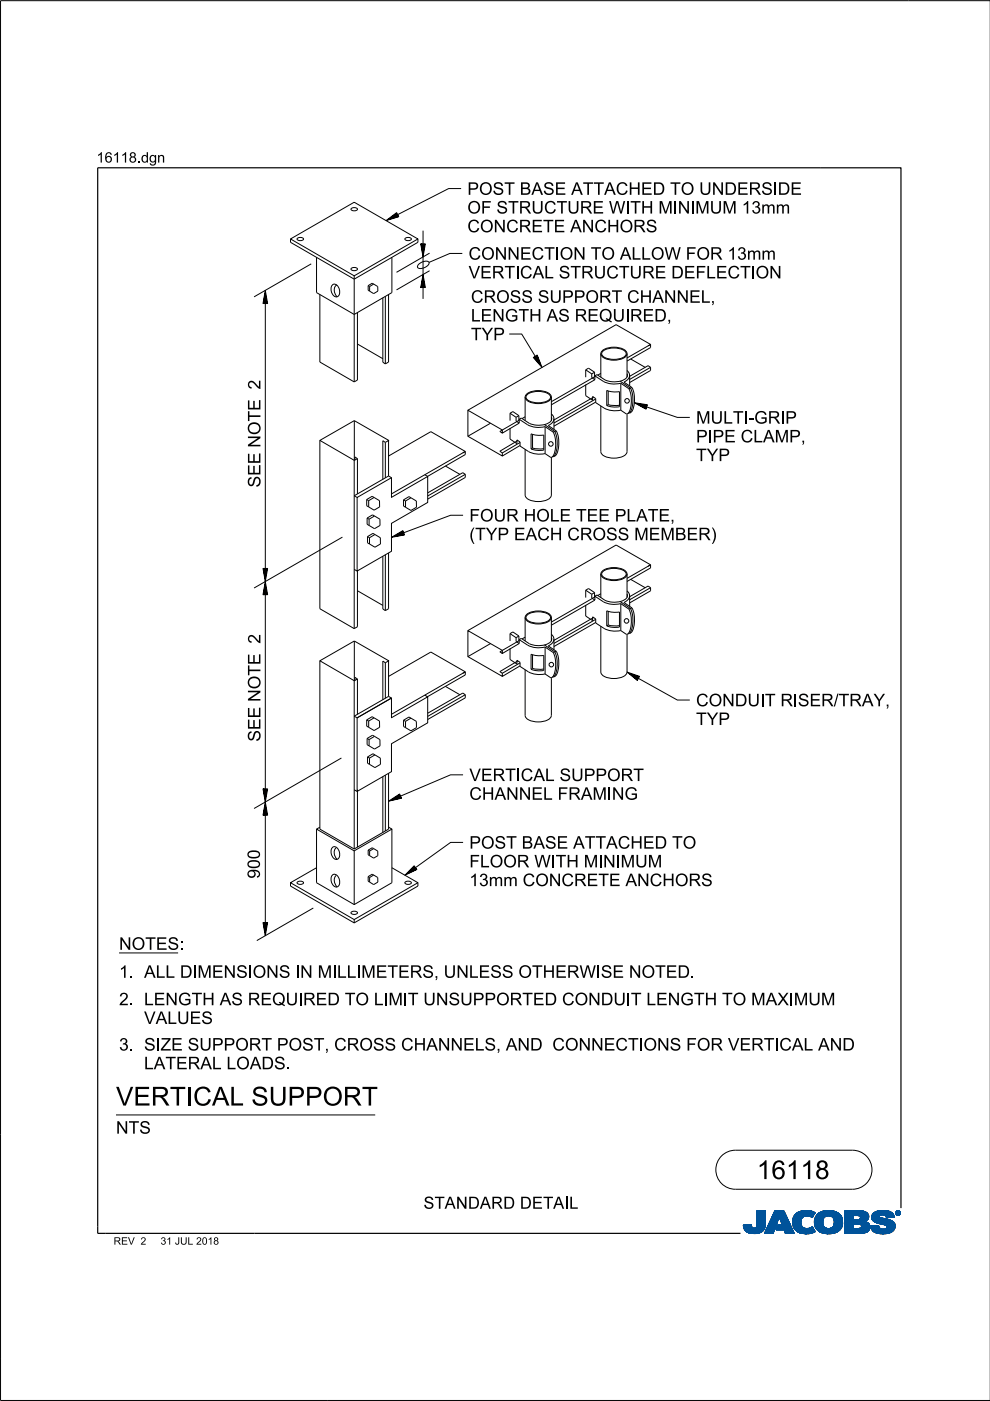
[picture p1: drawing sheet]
<svg xmlns="http://www.w3.org/2000/svg" width="210mm" height="297mm" viewBox="0 0 210 297" stroke-linecap="round" stroke-linejoin="round" font-family="sans-serif">
<defs><g id="words">
<g font-size="4">
<text x="24.6" y="234.4">VERTI</text>
<text x="40.9" y="234.4">CALSUPPORT</text>
<text x="160.5" y="250">16118</text>
</g>
<g font-size="2.6">
<text x="99.1" y="41.3">POST BASE ATTACH</text>
<text x="135.9" y="41.3">ED TO UN</text>
<text x="153.6" y="41.3">DERSI</text>
<text x="164.9" y="41.3">DE</text>
<text x="99.1" y="45.3">OF STRUCTURE W I</text>
<text x="133.6" y="45.3">TH</text>
<text x="139.6" y="45.3">M</text>
<text x="142.7" y="45.3">I</text>
<text x="146.4" y="45.3">I</text>
<text x="147.4" y="45.3">M</text>
<text x="150.5" y="45.3">UM</text>
<text x="157.3" y="45.3">13mm</text>
<text x="99.1" y="49.2">CON</text>
<text x="107.3" y="49.2">CRETE AN</text>
<text x="126" y="49.2">CH</text>
<text x="131.4" y="49.2">ORS</text>
<text x="99.3" y="59">VERTI</text>
<text x="99.3" y="55.1">CON</text>
<text x="107.6" y="55.1">N</text>
<text x="110.2" y="55.1">ECTI</text>
<text x="110.2" y="59">CALSTRUCTURE DEFLECTI</text>
<text x="118.7" y="55.1">ON</text>
<text x="125.3" y="55.1">TO ALLOW</text>
<text x="145.4" y="55.1">FOR 13mm</text>
<text x="160.2" y="59">ON</text>
<text x="99.8" y="64.2">CROSS SUPPORT CH</text>
<text x="138.3" y="64.2">AN</text>
<text x="143.4" y="64.2">N</text>
<text x="146.1" y="64.2">EL,</text>
<text x="99.8" y="68.2">LEN</text>
<text x="107" y="68.2">GTH</text>
<text x="115.9" y="68.2">AS REQUI</text>
<text x="133.6" y="68.2">RED,</text>
<text x="99.8" y="72.1">TYP</text>
<text x="55.2" y="82" transform="rotate(-90 55.2 82)">2</text>
<text x="147.6" y="89.8">M</text>
<text x="150.7" y="89.8">ULTIGRI</text>
<text x="158.7" y="89.8">-</text>
<text x="166.5" y="89.8">P</text>
<text x="147.6" y="93.8">PI</text>
<text x="151.1" y="93.8">PE CLAM</text>
<text x="167.3" y="93.8">P,</text>
<text x="147.6" y="97.8">TYP</text>
<text x="55.2" y="103.3" transform="rotate(-90 55.2 103.3)">SEE NOTE</text>
<text x="99.5" y="110.6">FOUR H</text>
<text x="113.7" y="110.6">OLE TEE PLATE,</text>
<text x="99.5" y="114.5">(</text>
<text x="100.7" y="114.5">TYP EACH</text>
<text x="120.3" y="114.5">CROSS M</text>
<text x="137.5" y="114.5">EM</text>
<text x="143.1" y="114.5">BER)</text>
<text x="55.2" y="135.9" transform="rotate(-90 55.2 135.9)">2</text>
<text x="147.6" y="149.7">CON</text>
<text x="155.8" y="149.7">DUI</text>
<text x="162.2" y="149.7">T RI</text>
<text x="169.2" y="149.7">SER/</text>
<text x="177.8" y="149.7">TRAY,</text>
<text x="147.6" y="153.7">TYP</text>
<text x="55.2" y="157.2" transform="rotate(-90 55.2 157.2)">SEE NOTE</text>
<text x="99.5" y="165.6">VERTI</text>
<text x="110.4" y="165.6">CALSUPPORT</text>
<text x="99.5" y="169.6">CH</text>
<text x="104.9" y="169.6">AN</text>
<text x="110" y="169.6">N</text>
<text x="112.7" y="169.6">ELFRAM</text>
<text x="128.7" y="169.6">I</text>
<text x="132.4" y="169.6">G</text>
<text x="99.5" y="179.9">POST BASE ATTACH</text>
<text x="136.3" y="179.9">ED TO</text>
<text x="99.5" y="183.9">FLOOR W I</text>
<text x="117.8" y="183.9">TH</text>
<text x="123.8" y="183.9">M</text>
<text x="126.8" y="183.9">I</text>
<text x="130.5" y="183.9">I</text>
<text x="131.6" y="183.9">M</text>
<text x="134.7" y="183.9">UM</text>
<text x="55.1" y="186.3" transform="rotate(-90 55.1 186.3)">900</text>
<text x="99.5" y="187.9">13mm CON</text>
<text x="119" y="187.9">CRETE AN</text>
<text x="137.8" y="187.9">CH</text>
<text x="143.1" y="187.9">ORS</text>
<text x="25.2" y="201.4">N</text>
<text x="27.9" y="201.4">OTES:</text>
<text x="25.2" y="207.3">1. ALLDI</text>
<text x="41.9" y="207.3">M</text>
<text x="44.9" y="207.3">EN</text>
<text x="50.1" y="207.3">SI</text>
<text x="53.6" y="207.3">ON</text>
<text x="63.6" y="207.3">N</text>
<text x="67.3" y="207.3">M</text>
<text x="71.5" y="207.3">L</text>
<text x="76.6" y="207.3">M</text>
<text x="79.7" y="207.3">ETERS,UN</text>
<text x="99.4" y="207.3">LESS OTH</text>
<text x="117.7" y="207.3">ERW I</text>
<text x="127.4" y="207.3">SE N</text>
<text x="136" y="207.3">OTED.</text>
<text x="25.2" y="213.1">2. LEN</text>
<text x="37.7" y="213.1">GTH</text>
<text x="46.6" y="213.1">AS REQUI</text>
<text x="64.3" y="213.1">RED TO LI</text>
<text x="82.4" y="213.1">M</text>
<text x="85.4" y="213.1">I</text>
<text x="86.5" y="213.1">T UN</text>
<text x="95.1" y="213.1">SUPPORTED CON</text>
<text x="127.4" y="213.1">DUI</text>
<text x="133.8" y="213.1">T LEN</text>
<text x="144.2" y="213.1">GTH</text>
<text x="153.1" y="213.1">TO M</text>
<text x="162.3" y="213.1">AXI</text>
<text x="168.3" y="213.1">M</text>
<text x="171.4" y="213.1">UM</text>
<text x="30.5" y="217.1">VALUES</text>
<text x="25.2" y="222.7">3. SI</text>
<text x="30.5" y="226.7">LATERALLOADS.</text>
<text x="34" y="222.7">ZE SUPPORT POST,CROSS CH</text>
<text x="90.4" y="222.7">AN</text>
<text x="95.5" y="222.7">N</text>
<text x="98.2" y="222.7">ELS,AN</text>
<text x="112.4" y="222.7">D</text>
<text x="117.1" y="222.7">CON</text>
<text x="125.3" y="222.7">N</text>
<text x="128" y="222.7">ECTI</text>
<text x="136.4" y="222.7">ON</text>
<text x="142" y="222.7">S FOR VERTI</text>
<text x="165.2" y="222.7">CALAN</text>
<text x="178.6" y="222.7">D</text>
<text x="24.6" y="240.4">N</text>
<text x="27.3" y="240.4">TS</text>
<text x="89.8" y="256.3">STAN</text>
<text x="99.2" y="256.3">DARD DETAI</text>
<text x="120.6" y="256.3">L</text>
</g>
<g font-size="2.2">
<text x="20.5" y="34.5">16118.</text>
<text x="29.9" y="34.5">dgn</text>
</g>
<g font-size="1.6">
<text x="24.1" y="263.9">REV</text>
<text x="29.8" y="263.9">2</text>
<text x="34" y="263.9">31JUL2018</text>
</g>
</g></defs>
<g fill="none" stroke="#00539a" stroke-width=".21">
<path d="M157.6 259.8h1.7M157.6 259.9h1.7M157.6 259.9l1.7 .1M157.6 260h1.8M158.1 259.7h1.2M159.3 259.7h-1.7l.1 .7M159.3 259.7h-.9M159.3 259.7l.1 .3M159.4 260l.1 .3M160.4 260l-.2 .3h2M160.5 259.6h1.8M160.5 259.6l-.1 .4"/>
<path d="M160.5 259.7h1.8M160.5 256.7v2.9M160.5 256.9h1.8M160.5 257.5h1.8M160.5 256.7h1.8v2.7M160.5 256.8h1.8M160.5 256.8l1.8 .1M160.5 256.9l1.8 .1M160.5 257h1.8M160.5 257.1h1.8M160.5 257.2h1.8M160.5 257.2l1.8 .1"/>
<path d="M160.5 257.3h1.8M160.5 257.4h1.8M160.5 257.4l1.8 .1M160.5 257.6h1.8M160.5 257.6l1.8 .1M160.5 257.7h1.8M160.5 257.8h1.8M160.5 257.9h1.8M160.5 258h1.8M160.5 258.1h1.8M160.5 258.1l1.8 .1M160.5 258.2h1.8"/>
<path d="M160.5 258.3h1.8M160.5 258.3l1.8 .1M160.5 258.4h1.8M160.5 258.5h1.8M160.5 258.5l1.8 .1M160.5 258.6h1.8M160.5 258.6l1.8 .1M160.5 258.7h1.8M160.5 258.8h1.8M160.5 258.9h1.8M160.5 259h1.8M160.5 259.1h1.8"/>
<path d="M160.5 259.2h1.8M160.5 259.3h1.8M160.5 259.8h1.8M162.2 260h-1.8M162.2 259.9v.3M162.2 259.9h-1.8M162.2 259.8h-1.7M162.3 259.4l-.1 .5M162.3 259.4v-2.7h-1.8v2.9M162.3 259.5h-1.8M162.3 259.6h-1.8M162.3 256.7l-1.8 .1"/>
<path d="M162.3 259.4h-1.8M163.7 258.1h3.1M163.7 258h3.1M163.7 257.9h3M163.8 257.8h2.9M163.8 257.7h2.9M163.8 257.7h2.8M163.9 257.6h2.7M163.9 257.5h2.7M164 257.4h2.5M164 257.3h2.5M164.1 257.2h2.3"/>
<path d="M164.1 257.1h2.3M164.1 257h2.3M164.2 257h2.1M164.2 256.9h2.1M164.2 256.8h2.1M164.3 256.7h1.9l2.2 4.8h-1.9l-.3-.8h-1.7l.4-1h1l-.7-1.7-1.3 3.5h-1.8zM164.5 260h-1.7M164.5 259.9l-1.7 .1M164.5 259.9h-1.7M164.5 259.8l-1.7 .1M164.6 259.8h-1.7M164.6 259.7l-1.7 .1"/>
<path d="M164.6 259.7h-1.7M164.6 259.6h-1.7M164.6 259.5l-1.6 .1M164.7 259.5h-1.7M164.7 259.4l-1.7 .1M164.7 259.4h-1.7M164.7 259.3l-1.6 .1M164.7 259.3h-1.6M164.8 259.2l-1.7 .1M164.8 259.2h-1.7M164.8 259.1l-1.6 .1M164.8 260h2.9"/>
<path d="M164.8 259.1h-1.6M164.8 259.9h2.9M164.8 259l-1.6 .1M164.9 259.9h2.7M164.9 259h-1.7M164.9 259.8h2.7M164.9 258.9h-1.6M164.9 258.8h-1.6M164.9 259.7h2.7M164.9 259.7l-.4 1 3.6 .1M165 258.7h-1.6M165 258.6l-1.6 .1"/>
<path d="M165 258.6h-1.6M165 258.5l-1.6 .1M165 258.5h-1.6M165.1 258.4l-1.6 .1M165.1 258.4h-1.6M165.1 258.3l-1.6 .1M165.1 258.3h-1.6M165.1 258.2l-1.5 .1M165.1 258.2h-1.5M165.2 258.1l-1.6 .1M165.2 258.1h-1.6M165.2 258l.7 1.7h-1"/>
<path d="M165.2 258l.7 1.7M165.3 258.1h1.5M165.3 258.1l1.6 .1M165.3 258.2h1.6M165.3 258.2l1.6 .1M165.3 258.3h1.6M165.4 258.3l1.6 .1M165.4 258.4h1.6M165.4 258.4l1.6 .1M165.4 258.5h1.6M165.4 258.5l1.7 .1M165.4 258.6h1.7"/>
<path d="M165.5 258.6l1.6 .1M165.5 258.7h1.6M165.5 258.8h1.7M165.5 258.9h1.7M165.6 258.9h1.6M165.6 259h1.7M165.6 259l1.7 .1M165.6 259.1h1.7M165.6 259.1l1.7 .1M165.7 259.2h1.7M165.7 259.2l1.7 .1M165.7 259.3h1.7"/>
<path d="M165.7 259.3l1.7 .1M165.7 259.4h1.7M165.8 259.4l1.7 .1M165.8 259.5h1.7M165.8 259.5l1.7 .1M165.8 259.6h1.7M166.2 256.7l2.2 4.8M166.2 256.8l-1.9-.1-2.2 4.8h1.8l1.3-3.5M168 258.9l.4 1.5M168 258.9h1.8M168 259h1.8M168 259.1h1.8"/>
<path d="M168 259.2h1.8M168 259.2l1.8 .1M168 259.3h1.8M168 259.3l1.8 .1M168.1 259.4h1.8M168.1 259.5h1.7M168.1 259.4l1.7 .1M168.1 259.5l1.8 .1M168.1 259.6h1.8M168.1 259.7h1.8M168.1 259.7l1.8 .1M168.1 259.8h1.8"/>
<path d="M168.1 259.8l1.8 .1M168.2 260h1.8M168.2 259.9h1.8M168.3 258l-.3 .9M168.9 257.3l-.6 .7M169.1 257.1h3.6M169.2 257h3.4M169.4 256.9h3.1M169.5 256.9h2.9M169.8 256.8h2.4M169.8 259.1a1.33 1.33 0 0 0 .8 1.4 1.33 1.33 0 0 0 1.5-.3l.2-.1M169.8 259.1h-1.8"/>
<path d="M169.8 259l-1.8 .1M169.9 258.8l-1.9 .1M169.9 258.8h-1.9M169.9 258.7h-1.9M169.9 258.6h-1.8M169.9 258.6l-1.9 .1M169.9 258.5l-1.8 .1M169.9 258.5h-1.8M169.9 258.4l-1.8 .1M170 258.4h-1.9M170 258.4l-.2 .7M170 258.3l-1.8 .1"/>
<path d="M170 258.3h-1.8M170 258.2l-1.8 .1M170.1 258.2h-1.9M170.1 258.1l-.1 .3M170.1 258.1l-1.9 .1M170.2 258.1h-2M170.3 258h-2.1M170.3 256.7l-1.4 .5M170.3 256.7h1.5M170.3 256.7a4 4 0 0 1 2.5 .4M170.4 258h-2.1M170.4 257.9h-2.1"/>
<path d="M170.6 257.8l-2.3 .1M170.6 257.9l-.5 .2M170.8 257.8h-2.5M171.4 257.8h1M171.5 256.7l-1.7 .1M171.5 256.7l.6 .1M171.7 257.8h.7M171.8 257.9h.6M171.9 258h.4M172.1 258.1h.2M172.2 258.1h.1M172.3 258h-.3"/>
<path d="M172.4 257.7l-4 .1M172.5 257.7h-4.1M172.5 257.6l-4 .1M172.5 257.6h-4M172.6 257h-3.3M172.6 257.5l-4.1 .1M172.6 257.5h-4M172.6 257.4l-4 .1M172.7 257.4h-4M172.7 259h1.8M172.7 259.2h1.8M172.7 259.3h1.8"/>
<path d="M172.7 259.3l1.8 .1M172.7 259.4h1.8M172.7 257.3l-3.9 .1M172.7 259.5h1.8M172.7 259.5l1.8 .1M172.7 259.6h1.8M172.7 259.7h1.8M172.7 258.6h1.8M172.7 257.3h-3.9M172.8 259.8h1.8M172.8 257.2l-3.9 .1M172.8 259.9h1.8"/>
<path d="M172.8 259.9l.3 .6M172.8 259.8l1.8 .1M172.8 259.9l1.8 .1M172.8 257.2h-3.9M172.8 260h1.8M172.8 257.1l-.6 1.1a1.75 1.75 0 0 0-1.6-.3M172.9 257.1l-3.9 .1M173 257.8h2.3M173 257.8l-.3 1.3h1.8M173 257.8h5.3M173.1 257.7h5.2M173.1 257.7h5.1"/>
<path d="M173.1 257.6h5.1M173.2 257.6h4.9M173.2 257.5h4.8M173.4 257.4h4.6M173.4 257.4h4.5M173.5 257.3h4.4M173.6 257.2l4.2 .1M173.6 257.2h4.1M173.7 257.1l4 .1M173.8 257.1h3.8M173.9 257h3.5M174 257h3.3"/>
<path d="M174.1 256.9h3.2M174.2 256.9h2.8M174.4 256.8h2.6M174.5 259h-1.8M174.5 259.2a1.15 1.15 0 0 0 1.3 1.3M174.5 259.2l-1.8-.1 .1 .8M174.5 258.9l-1.8 .1M174.5 258.9h-1.8M174.5 258.8l-1.8 .1M174.5 258.7l-1.8 .1M174.5 258.7h-1.8M174.5 258.6l-1.8 .1"/>
<path d="M174.5 258.5l-1.8 .1M174.6 258.5h-1.9M174.6 256.8h1.9M174.6 258.4l-.1 .8M174.6 258.4h-1.8M174.6 258.4l-1.9 .1M174.6 258.3l-1.8 .1M174.6 258.3h-1.8M174.7 258.2h-1.9M174.7 258.1l-.1 .3M174.8 258.1l-2 .1M174.8 258.1h-1.9"/>
<path d="M174.9 256.7a3.2 3.2 0 0 1 3.6 1.4l.1 .8-.1 1.1M174.9 258l-1.9 .1M175 258h-2M175.1 257.9l-.4 .2M175.1 257.9h-2.1M175.2 257.9h-2.2M175.3 257.8l-.2 .1M175.5 256.7h.7M175.7 257.8h-.4M175.7 257.8l.6 .1M176 257.8h2.4M176.2 257.9h2.2"/>
<path d="M176.3 257.9l.5 .5M176.4 258h2M176.4 256.7h-1.5a2.68 2.68 0 0 0-1.9 1.1M176.5 258l2 .1M176.5 258.1h2M176.6 258.1h1.9M176.6 258.2h1.9M176.7 258.2l1.8 .1M176.7 258.3h1.8M176.7 258.3l1.9 .1M176.7 259.9h1.8M176.7 258.4h1.9"/>
<path d="M176.8 258.4l.1 .5M176.8 258.4l1.8 .1M176.8 258.5h1.8M176.8 258.6h1.8M176.9 259.4h1.8M176.9 259.2l1.8 .1M176.9 259.1h1.8M176.9 259.2h1.8M176.9 258.9v.3M176.9 259.2a1.11 1.11 0 0 1-1.1 1.3M176.9 259h1.8M176.9 258.9h1.8"/>
<path d="M176.9 258.8h1.7M176.9 258.8l1.8 .1M176.9 258.7h1.7M176.9 259.3h1.8M176.9 259.3l1.8 .1M178 257.4l-4.7 .1M178.4 257.9h-2.1l.5 .5M178.5 259.7l-1.7 .1M178.5 259.8l-1.8 .1M178.5 259.8h-1.7M178.5 260l-.2 .5M178.5 259.9l-1.8 .1"/>
<path d="M178.5 260h-1.8M178.6 259.7h-1.8M178.6 258.5l-1.8 .1M178.6 259.6h-1.8M178.6 259.5l-1.8 .1M178.6 259.5h-1.8M178.7 259.4h-1.8M179.1 259.7h1.8M179.1 259.5h5.2M179.1 256.9h4.4M179.1 257.5h5M179.1 256.8h4"/>
<path d="M179.1 256.8h3.4M179.1 257h4.5M179.1 257.1h4.7M179.1 257.1l4.7 .1M179.1 257.2h4.8M179.1 257.2l4.8 .1M179.1 257.3h4.8M179.1 257.3l4.9 .1M179.1 257.4h4.9M179.1 257.4l5 .1M179.1 257.6h5M179.1 257.6l5 .1"/>
<path d="M179.1 257.7h5M179.1 257.7l1.8 .1M179.1 257.8h1.8M179.1 257.9h1.8M179.1 258h1.8M179.1 258.1h1.8M179.1 258.2h1.8M179.1 258.3h1.8M179.1 258.4h1.8M179.1 258.5h1.8M179.1 258.5l1.8 .1M179.1 258.6h4.8"/>
<path d="M179.1 258.7h4.7M179.1 258.7h4.6M179.1 258.8h4.5M179.1 258.9h4.5M179.1 258.9h4.3M179.1 259h4.4M179.1 259l4.5 .1M179.1 259.1h4.6M179.1 259.1l4.7 .1M179.1 259.2h4.8M179.1 259.2l4.9 .1M179.1 259.3h5"/>
<path d="M179.1 259.3l5.1 .1M179.1 259.4h5.1M179.1 259.4l5.1 .1M179.1 259.5l1.8 .1M179.1 259.6h1.8M179.1 259.8h1.8M179.1 259.9h1.8M179.1 260h1.8M180.9 257.7v.9M181.8 259.5h-.9v1v-1M181.8 259.5h.2M181.8 259.5l.8 .3"/>
<path d="M182.1 257.7l2.1 .1M182.2 257.8h2M182.2 259.5l2.1 .1M182.3 258.5h1.7M182.3 258.5l-1.4 .1M182.3 257.9h1.9M182.4 257.9h1.8M182.4 257.9v.1M182.4 257.9l-.4-.2h-1.1v.9M182.4 258h1.8M182.4 258v.3M182.4 258.3l-.1 .2"/>
<path d="M182.4 259.6h1.9M182.4 258.1h1.8M182.4 258.1l1.8 .1M182.4 258.2h1.8M182.5 259.7h1.9M182.5 256.9l1.1 .1M182.5 259.7l1.9 .1M182.6 259.8h1.8M182.6 259.8v.4l-.2 .2M182.7 259.9h1.7M182.9 256.8h-3.8v4.7M183.3 256.9l-4.2-.1v4.7"/>
<path d="M183.6 257l.4 .4M183.9 259.2l.2 .2M184 258.5l-2.1 .1M184 258.5h-1.8M184 257.4l.1 .2M184.1 258.4l-.8 .6 .6 .2M184.1 258.4h-1.8M184.1 258.3l-1.7 .1M184.1 258.3h-1.7M184.1 257.6l.1 .6M184.1 258.2l-1.7 .1M184.1 259.4l.3 .5v.6"/>
<path d="M184.2 258.2l-.1 .2M184.2 258h-1.8M184.4 259.9h-1.7M184.5 260h-1.8M184.6 259.9v.2M184.6 259.9h1.7M184.6 260h1.7M184.8 258.1h1.7M184.8 258l.2 .7M184.8 258h1.7M184.8 258.3h2.5M184.8 258.3l2.8 .1"/>
<path d="M184.8 258.1l1.8 .1M184.8 258.2h2M184.8 258.4h3M184.8 258.4l3.2 .1M184.9 258.2l2.1 .1M184.9 257.6h4.6M184.9 258.5h3.4M184.9 258.5l3.6 .1M184.9 258.6h3.7M184.9 257.5h4.5M185 257.5h4.4M185 258.6l3.7 .1"/>
<path d="M185 258.7h3.9M185 258.7l.6 .4M185 257.4h4.3M185 257.4h4.4M185.1 258.7l3.9 .1M185.1 258.8h.7M185.1 257.3h4.1M185.2 258.9h.6M185.2 258.9l4.1 .1M185.3 257.2h3.9M185.3 259h4M185.3 257.1l3.8 .1"/>
<path d="M185.4 257.1h3.7M185.4 259l4 .1M185.5 257h3.5M185.5 259.1h4M185.6 259.1l3.9 .1M185.6 259.1l.5 .2M185.7 259.2h3.9M185.7 256.9h3M185.8 259.2l3.8 .1M185.8 258.9h3.4M185.9 258.8h3.2M185.9 256.8h2.7"/>
<path d="M185.9 256.8l-.8 .5-.3 .7M185.9 256.8l.7-.1a3.3 3.3 0 0 1 2.7 .6h-4.2M186 259.3h3.6M186.1 256.8h2.3M186.1 259.4h3.6M186.1 259.3l1.5 .4 .4 .2M186.3 259.8l-.5 .1M186.3 259.8l-1.7 .1M186.3 259.8v.3M186.3 259.4h3.4M186.4 257.9h-1.6M186.4 257.9l.1 .1"/>
<path d="M186.5 257.9h-1.7M186.5 257.8h-1.7M186.5 258v.1M186.5 257.8l-.1 .1M186.5 257.7h-1.6M186.5 259.4l3.2 .1M186.5 258.1l.1 .1M186.6 257.6l-1.7 .1M186.6 258.2l.4 .1M186.7 256.7h.8M186.7 259.5h3M186.9 257.6h-2"/>
<path d="M186.9 259.5l2.9 .1M187 258.3l1.7 .4 .9 .6M187.2 259.6h2.6M187.3 257.6h2.2M187.4 259.7h2.4M187.6 257.6l1.9 .1M187.6 259.7h2.2M187.6 257.7h2M187.7 257.7a1.07 1.07 0 0 0-1.2 .1M187.7 257.7l.1 .1M187.7 257.8h1.9M187.8 257.8h1.7"/>
<path d="M187.8 256.7h-1.3M187.8 257.8l.1 .4M187.8 257.9h1.7M187.8 257.9h1.8M187.9 258h1.7M187.9 258l1.7 .1M187.9 258.1h1.1M187.9 258.1h1.7M187.9 259.9h1.9M188 259.9l.1 .2M188 260h1.8M188.1 257h-2.6"/>
<path d="M188.2 257h.6M188.7 256.9h-2.9M189.3 257.3l.3 .8-1.7 .1M189.6 259.3l.2 .4v.6M189.8 259.9l-1.8 .1M189.8 259.8h-2.1M189.8 259.8h-1.9M189.9 257.2v.1M189.9 257.1h.1M189.9 257.2h.1M189.9 257.3h.1M189.9 257.3l.2 .3"/>
<path d="M190 257.4h.1M190 257.4l.1 .1M190 257.5h.2M190 257.2v.1M190 257.2l.2 .3M190 257.3l.2 .2M190 257.1h-.1M190 257h-.1M190.1 257h-.2M190.1 257.5l.2 .1M190.1 256.9h-.1M190.1 257.6h.6"/>
<path d="M190.2 256.8l-.1 .1M190.2 257.5l.2 .1M190.2 257.5l-.1 .1M190.2 257.6h.4M190.2 256.9h.4M190.2 256.9h.4l-.1 .3 .2 .3-.3-.3-.2 .3zM190.2 256.9v.6l.1-.3 .3 .3M190.2 257h.4M190.2 257.1h.1M190.2 257.1h.5M190.2 257.2h.5M190.2 257.2l.3 .1"/>
<path d="M190.2 257.3h.1M190.2 257.4h.1M190.2 257.4l.1 .1M190.2 256.8h-.1M190.3 257h.2v.1l-.2 .1zM190.3 257v.2M190.3 257h-.1M190.4 257.2l.2 .3M190.4 257.6h.1M190.4 256.8h-.2l-.2 .4M190.4 256.7a.5 .5 0 0 1 .5 .5 .5 .5 0 0 1-.5 .5M190.4 256.8l.4 .2v.2"/>
<path d="M190.4 256.7a.5 .5 0 0 0-.5 .5 .5 .5 0 0 0 .5 .5l-.3-.1M190.4 256.8l.3 .1 .1 .3M190.4 256.7l-.4 .2-.1 .3M190.4 256.7v.1M190.4 257.6v.1M190.4 256.7l.3 .1 .2 .4M190.4 257h-.1l.1 .2M190.4 257l.2 .1-.2 .1M190.4 257h.1M190.5 257.3h.1M190.5 257.3l.1 .1M190.5 257.2l.2 .3"/>
<path d="M190.5 257.4h.1M190.5 257.1h.2M190.5 257.4l.2 .1M190.5 257l-.1 .2M190.5 256.7h-.3M190.6 257.5h.2M190.6 256.8h.1M190.6 257.1l-.1 .1M190.7 257.1h-.1M190.7 257.1l-.2 .1M190.7 257.1l-.5-.2v.6l.1-.3M190.7 257h-.1"/>
<path d="M190.7 256.8l.1 .1M190.7 256.8h-.6M190.7 256.9h.2M190.8 257h.1M190.8 257.6h-.2M190.8 257.2v.2l-.4 .2M190.8 257.2l-.1 .3-.3 .1M190.8 257.1h.1M190.8 257.2h.1M190.9 257.4l-.2 .1M190.9 257.4h-.1M190.9 257.3l-.1 .1"/>
<path d="M190.9 257.3h-.1M190.9 257.2h.1M190.9 257.2l-.1 .3-.4 .2M190.9 257.1h-.1M157.7 260.1h1.7M157.7 260l1.7 .1M157.7 260.2h1.8M157.7 260.2l1.8 .1M157.7 260.3h1.8M157.7 260.3l1.9 .1M157.7 260.4h4.4M157.7 260.4l.4 .5"/>
<path d="M157.7 260.4l4.4 .1M157.8 260.5h4.3M157.8 260.6h4.3M157.8 260.7h4.2M157.9 260.7h4.1M157.9 260.8h4M158 260.8h3.9M158 260.9h3.9M158.1 260.9h3.3M158.1 261h3.6M158.2 261h3.5M158.3 261.1h3.2"/>
<path d="M158.4 261.2h3.1M158.5 261.2h2.9M158.6 261.3h2.7M158.7 261.4h2.4M158.8 261.4h2.1M159.1 261.5h1.6M159.5 260.3l.3 .1 .4-.1M159.7 261.5h.7M160.9 261.4h.1M161.5 260.9h.2M161.6 261.1h-3.3M162.1 260.3l-2 .1"/>
<path d="M162.2 260.2l-1.9 .1M162.2 260.2a2.25 2.25 0 0 1-2.8 1.3l-.9-.2-.4-.4M162.2 260.2h-1.9M162.2 260.1l-1.8 .1M162.2 260.1h-1.8M162.2 260l-1.8 .1M164 261.4h-1.9M164 261.3l-1.9 .1M164 261.3h-1.8M164 261.2l-1.8 .1M164 261.2h-1.8M164.1 261.1l-1.9 .1"/>
<path d="M164.1 261.1h-1.8M164.1 261l-1.8 .1M164.1 261h-1.8M164.1 260.9l-1.8 .1M164.2 260.9h-1.8M164.2 260.8l-1.8 .1M164.2 260.8h-1.8M164.2 260.7l-1.8 .1M164.2 260.7h-1.7M164.2 260.6l-1.7 .1M164.3 260.6h-1.8M164.3 260.5h-1.8"/>
<path d="M164.3 260.4l-1.7 .1M164.3 260.4h-1.7M164.3 260.3l-1.7 .1M164.4 260.3h-1.8M164.4 260.2l-1.7 .1M164.4 260.2h-1.7M164.4 260.1l-1.7 .1M164.4 260.1h-1.7M164.5 260l-1.8 .1M164.5 260.7h3.5M164.6 260.7h3.4M164.6 260.6h3.4"/>
<path d="M164.6 260.5h3.4M164.6 260.5h3.3M164.6 260.4h3.3M164.7 260.4h3.2M164.7 260.3h3.2M164.7 260.3h3.1M164.7 260.2h3.1M164.8 260.1h3M164.8 260.1h2.9M166.3 260.8h1.8M166.3 260.8l1.8 .1M166.3 260.9h1.8"/>
<path d="M166.3 260.9l1.8 .1M166.3 261h1.9M166.3 261l1.9 .1M166.4 261.1h1.8M166.4 261.1l1.8 .1M166.4 261.2h1.9M166.4 261.2l1.9 .1M166.4 261.3h1.9M166.5 261.3l1.8 .1M166.5 261.4h1.9M166.5 261.5h1.9M166.5 261.5l-.3-.8 .3 .8h1.9"/>
<path d="M168.2 260l1.9 .1M168.2 260.1h1.9M168.2 260.1l1.9 .1M168.2 260.2h2M168.3 260.2l2 .1M168.3 260.3h2.1M168.3 260.3l2.2 .1M168.3 260.4h2.5M168.4 260.4l.6 .7M168.4 260.4l4.1 .1M168.5 260.5h4M168.5 260.6h4"/>
<path d="M168.6 260.7h4M168.6 260.7l4 .1M168.7 260.8h3.9M168.7 260.8l4 .1M168.8 260.9h3.9M168.9 260.9l3.8 .1M168.9 261h3.9M169 261l3.8 .1M169 261.1h3.9M169 261.1a4.2 4.2 0 0 0 3.8 0M169.1 261.1h3.8M169.2 261.2h3.5"/>
<path d="M169.3 261.3h3.2M169.5 261.4h2.8M169.6 261.4h2.6M170 261.5h2M170.6 261.6h.4M171.5 260.4h.9M171.6 260.4h.8M171.8 261.5h-1.5M171.8 260.3h.6M172 260.3h.3M172 260.2h.3M172.1 260.2h.2"/>
<path d="M172.2 260.1h.1M172.3 260.1l.6 1M172.6 261.2l-3.3 .1M172.8 260.1h1.9M172.9 260.1l1.9 .1M172.9 260.2h1.9M172.9 260.2l2 .1M172.9 260.3h2.2M173 260.3l2.1 .1M173 260.4h2.4M173 260.4h5.3M173.1 260.5h5.2"/>
<path d="M173.1 260.5l.7 .6 .8 .4M173.1 260.6h5.2M173.2 260.6h5M173.3 260.7h4.9M173.3 260.7h4.8M173.3 260.8h4.7M173.4 260.9h4.5M173.5 260.9h4.4M173.5 261h4.3M173.6 261h4.2M173.7 261.1h4M173.8 261.1h3.8"/>
<path d="M173.8 261.2h3.7M174 261.2h3.4M174.2 261.4h2.9M174.3 261.4h2.7M175.1 261.5h1.4M175.3 261.6h.4M176.6 260.2h1.9M177 261.4l-1 .2-1.4-.1h2.2M177.3 261.3h-3.3M178.1 260.8h-4.8M178.3 260.5l-.6 .6-.7 .3M178.3 260.4h-2.2"/>
<path d="M178.4 260.3l-2.2 .1M178.4 260.3h-2l-.6 .2M178.5 260.2l-2.1 .1M178.5 260.2h-2M178.5 260.1h-1.9M178.5 260l-1.9 .1M179.1 261.5h3.4M179.1 260.1h1.8M179.1 260.1l1.8 .1M179.1 260.2h1.8M179.1 260.2l1.8 .1M179.1 260.3h1.8"/>
<path d="M179.1 260.4h1.8M182.3 260.4h2.1M182.4 260.4h2M182.4 260.4l-.6 .1M183.1 261.4l-4 .1M183.4 261.3l-4.3 .1M183.5 261.3h-4.4M183.7 261.3h-.1M183.7 261.2l-4.6 .1M183.8 261.2h-4.7M183.9 261.1l-4.8 .1M184 261.1h-4.9"/>
<path d="M184 261l-4.9 .1M184.1 261l-.8 .4-1.1 .1M184.1 261h-5M184.1 260.9l-5 .1M184.2 260.9h-5.1M184.2 260.8l-5.1 .1M184.3 260.8h-5.2M184.3 260.7l-5.2 .1M184.3 260.7h-5.2M184.4 260.6l-5.3 .1M184.4 260.6h-5.3M184.4 260.5h-5.3"/>
<path d="M184.4 260.5l-.3 .5M184.4 260.4l-5.3 .1M184.5 260l-1.8 .1M184.5 260.2l-2 .1M184.5 260.3h-2M184.5 260.1h-1.9M184.5 260.2h-1.9M184.6 260l1.7 .1M184.6 260.1l.1 .3M184.6 260.1h1.8M184.6 260.2h1.8M184.6 260.1l1.8 .1"/>
<path d="M184.6 260.2l1.8 .1M184.7 260.3h1.8M184.7 260.3l1.8 .1M184.7 260.4a2.52 2.52 0 0 0 2.7 1.2M184.7 260.4h1.9M184.7 260.5h2M184.7 260.5h2.1M184.8 260.6h2.1M184.8 260.6h4.8M184.8 260.7h4.7M184.9 260.8h4.6M184.9 260.8h4.5"/>
<path d="M185 260.9h4.4M185.1 260.9h4.3M185.1 261h4.3M185.2 261.1h4M185.2 261.1h3.9M185.3 261.2h3.7M185.4 261.2h3.5M185.5 261.3h3.4M185.7 261.3h3.1M185.8 261.4h2.7M185.9 261.5h2.4M186.3 260.1a1.08 1.08 0 0 0 1.4 .5"/>
<path d="M186.4 261.5h1.6M186.6 261.6h.9M188 260.4h1.8M188 260.4l-.3 .2M188.1 260.3h1.7M188.1 260.1l-.1 .3M188.1 260.2h1.7M188.3 261.5l-.9 .1M188.9 261.3l-.6 .2M189.3 261.1h-4.1M189.4 260.9l-.5 .4M189.6 260.7h-4.8"/>
<path d="M189.7 260.6h-2M189.7 260.5h-1.9M189.7 260.5h-1.8M189.7 260.4h-1.7M189.7 260.3h-1.6M189.8 260.2h-1.7M189.8 260.3l-.4 .6M189.8 260.1h-1.7M189.8 260h-1.7"/>
<circle cx="190.4" cy="257.2" r=".51"/>
<circle cx="190.4" cy="257.2" r=".42"/>
</g>
<g fill="none" stroke="#000" stroke-width=".21">
<path d="M210 .1h-209.9v296.8h209.9M97.8 40h-2.7l-11.4 5.8 .2-.2 .2 .2-.8 .2 .7-.5 .2 .4-1.4 .4 1.2-.9 .4 .5-2 .6 1.7-1.3 .4 .7-2.6 .9 2.2-1.7 .4 .8M61.6 50.7v.7l13.5 7.8 13.5-7.8v-.7M61.6 50.7l13.5-7.8 13.5 7.8-13.5 7.8zM63.1 50.5a.97 .97 0 0 1 1.3 .2 .88 .88 0 0 1-1.4 0zM66 55.9l-12.1 7M67.1 54.6v7.4l8 4.7 8-4.7v-7.4M74.5 56.9a.97 .97 0 0 1 1.3 .1 .88 .88 0 0 1-1.4 0zM74.5 44.2a.97 .97 0 0 1 1.3 .2 .88 .88 0 0 1-1.4 0zM75.1 58.5v22.5M85.9 50.5a.97 .97 0 0 1 1.3 .2 .88 .88 0 0 1-1.4 0zM88.7 56.1a1.81 1.81 0 0 1 2.3-.5 1.69 1.69 0 0 1-2.5 1.1z"/>
<path d="M89.2 51.7h1l-.5 2.8-.5-2.8 .8 .1-.3 2.1-.4-2.1 .6 .1-.2 1.5-.3-1.4h.4l-.1 .9-.1-.8h.2l-.1 .3v-.7M89.7 48.9v14.5M91.1 57.4l-7 4.1M91.1 53.7l-7 4M98 53.7h-2.6l-4.4 1.9M55.8 64.4h.9l-.4-2.8-.5 2.8 .8-.1-.4-2.1-.3 2.1 .6-.2-.3-1.4-.2 1.4h.4l-.1-.9-.2 .8 .2-.1v-.3v.8M56.3 61.6v136.8M67.8 62.5v14.3l7.3 4.2M70.5 60.4a1.17 1.17 0 0 1 1.5 1.2 .84 .84 0 0 1-.2 1.1 .84 .84 0 0 1-1 0 1.78 1.78 0 0 1-.3-2.3zM71.4 60.4a1.61 1.61 0 0 0 .1 2.5M75.8 66.3v14.3l-.7 .4M75.8 72.9l5.4 3.2"/>
<path d="M78.1 60.6l.3 .2M78.1 60.6v.9l.3 .2M78.4 60.8v.9M79.2 60.2l-.8 .6M79.2 60.2l-.3-.2-.8 .6M79.2 60.2l.9 .6v.9l-.9 .6-.8-.6M81.2 63.1v13.7l.5 .4M81.7 62.9v14.3M82.4 62.5v14.3l-.7 .4M89.2 61h1l-.5-2.8-.5 2.8 .8-.1-.3-2.1-.4 2.1 .6-.2-.2-1.4-.3 1.4h.4l-.1-.9-.1 .8 .2-.1-.1-.2v.7M108 70.8h2.6l3.3 5.3-.3-.2 .2-.1 .3 .7-.6-.6 .4-.3 .5 1.3-1-1.1 .5-.4 .7 2-1.4-1.6 .7-.5 1 2.6-1.8-2.1 .8-.5M126.1 79.8l-9.2 5.4"/>
<path d="M127.4 79.2l-.7 .3M127.4 75v5M127.6 74.5a4.3 4.3 0 0 1 5.1 0 .95 .95 0 0 1-.6 1.5 4.5 4.5 0 0 1-4.5-.5 .76 .76 0 0 1 0-1zM127.8 74.5a4.3 4.3 0 0 1 4.8 0 .81 .81 0 0 1-.6 1.3 4.4 4.4 0 0 1-4.2-.4 .63 .63 0 0 1 0-.9zM132.9 78.6a1.38 1.38 0 0 1 .5 1.4 1.38 1.38 0 0 1-1.1 1l1.7 1.2M132.9 75v4.9M132.9 79.2a1.28 1.28 0 0 1-1.3 1.6 5.1 5.1 0 0 1-3.3-.3l-1.7-1.1M133.5 79.6v2.2M133.7 76.1l3.1 1.8M137.9 73l-5 2.9M137.9 77.9l-4.4 2.5M137.9 77.9v.6l-4.4 2.6"/>
<path d="M137.9 77.9l-.5-.4-3.9 2.3M137.9 73v.7l-5 2.9M137.9 73l-.5 .3M137.9 73l-7.3-4.2-31.4 18.2M67.8 93.4v35.7l7.3 4.2M75.1 89.2l-7.3 4.2 7.3 4.2 .7-.4M75.1 89.2l7.3 4.2-.7 .4M75.1 89.2v44.1M75.3 97.5v-.6l.5 .3v7.5M81.7 93.8l-.5-.4v8.2M81.7 93.8v7.5M82.4 93.4v7.5"/>
<path d="M94.4 98.8l3.1 1.8M98.7 95.7l-7.4-4.2-8.9 5.2M98.7 95.7l-15.7 9M98.7 95.7v.7l-8 4.6M98.7 95.7l-.6 .3M104 89.7l-4.8 2.8M108.1 90.8v2.3l1.1 .7M109.6 93.5v-.2l.7 .4v.9l1.7 1.1M110.1 89.1l-4.1 2.4 .5 .3v-.6l-7.3-4.2v5.5l7.3 4.2v-.7l-.5-.3 3.8-2.3M110.3 93.8l-3.8 2.2M110.3 94.5l-3.8 2.2M111.3 95.3v9.7a2.48 2.48 0 0 0 2.8 1.3 3.1 3.1 0 0 0 2.7-1.1l.1-8.1"/>
<path d="M111.3 84.2v5M111.3 88.4l-.6 .3M111.6 83.7a4.3 4.3 0 0 1 5.1 0 .95 .95 0 0 1-.6 1.5 4.5 4.5 0 0 1-4.5-.5 .76 .76 0 0 1 0-1zM111.7 83.7a4.3 4.3 0 0 1 4.8 0 .81 .81 0 0 1-.5 1.3 4.4 4.4 0 0 1-4.3-.3 .63 .63 0 0 1 0-1zM112 95.7l1.7 .6 1.9-.1M112.6 92l1.5 .3 1.2-.1v3.2l-1.2 .1-1.5-.3zM112.9 95l.9 .2 1.5-.1M112.9 95l-.3 .2M112.9 92.1v2.9M115.4 90l2.2 1.5a6.1 6.1 0 0 1 0 5.1l-.5 .3M115.6 90.5a5.2 5.2 0 0 1-3.7-.4l-1.8-1.2v.8l-3.6 2.1M116.9 87.8a1.38 1.38 0 0 1 .5 1.4 1.38 1.38 0 0 1-1.2 1l1.7 1.2"/>
<path d="M116.9 84.2v4.9M116.9 88.4a1.28 1.28 0 0 1-1.3 1.6 5.1 5.1 0 0 1-3.4-.2l-1.7-1.2M117.3 91.6l-1.7-1.1v5.7M117.3 91.6a6.1 6.1 0 0 1-.1 5.1l-.4 .3-1.2-.8M117.5 88.8v2.2M117.9 91.4a6.1 6.1 0 0 1 0 5.1l-.4 .3M117.9 91.4l-.6 .2M124.2 81.6v2.3l1 .7M125.6 84.3v-.2l.7 .4v.9a5.9 5.9 0 0 0 4.7 1.7l.6-.1M125.9 84.2l-8.4 4.8M126.1 80.5v-.8l1.8 1.1a5.2 5.2 0 0 0 3.7 .4M126.1 80.5l-9.2 5.3"/>
<path d="M126.3 84.6l-8.8 5.1M126.3 85.3l-8.8 5.1M127.4 86.1v9.7a2.48 2.48 0 0 0 2.8 1.3 3.1 3.1 0 0 0 2.7-1.1v-8.1M128.6 82.8l1.6 .3 1.1-.1v3.2l-1.1 .1-1.6-.3zM129 85.8l.8 .2 1.5-.1M129 82.9v2.9l-.4 .2M131.5 80.8l2.2 1.5M131.6 81.3v5.7M131.6 81.3l1.7 1.1M133.3 82.4a6.1 6.1 0 0 1 0 5.1l-.5 .3-1.2-.8M133.7 82.3a6.1 6.1 0 0 1-.1 5.1l-.4 .3M134 82.2l-.7 .2"/>
<path d="M134 82.2a6.1 6.1 0 0 1-.1 5.1l-.4 .2M137 86.7l.3-.9-2.8-.4 2.5 1.3 .1-.8-2-.3 1.8 1 .1-.6-1.5-.2 1.3 .6 .1-.4-.9-.1 .7 .4v-.2l-.3-.1 7.2 2.5h2.7M72.6 113.9l-18.7 10.8M75.7 105.5l7.3-4.2v4.1l7.7-4.4v5.5l-7.7 4.5v5.9l-7.3 4.2zM77.7 105.9v1.3l.5 .3M77.7 105.9l.5 .3M77.8 109.8v1.4l.5 .2M77.8 109.8l.5 .3M77.9 113.8v1.3l.4 .2M77.9 113.8l.4 .2M78.2 106.2v1.3M78.3 110.1v1.3"/>
<path d="M78.3 114v1.3M79.3 105.5l1.2 .7v1.3l-1.2 .7-1.1-.7M79.3 105.5l-.4-.3-1.2 .7M79.3 105.5l-1.1 .7M79.4 109.4l1.2 .7v1.3l-1.2 .7-1.1-.7M79.4 109.4l-.4-.2-1.2 .6M79.4 109.4l-1.1 .7M79.5 113.3l1.1 .7 .1 1.3-1.2 .7-1.2-.7M79.5 113.3l-.4-.2-1.2 .7M79.5 113.3l-1.2 .7M81.2 117.9v11.2l.5 .4M81.7 117.6v11.9"/>
<path d="M82.4 117.2v11.9l-.7 .4M82.4 100.9l.6 .4M82.4 100.9l-7.3 4.2 .6 .4M85.6 106v1.3l.4 .2M85.6 106l.4 .2M86 106.2v1.3M87.1 105.5l-.4-.2-1.1 .7M87.1 105.5l1.2 .7v1.3l-1.2 .7-1.1-.7M87.1 105.5l-1.1 .7M90.1 100.7l.6 .3M98.2 109.2h-2.7l-10.6 4 .3-.2 .1 .2-.8 .2 .8-.5 .1 .4-1.4 .3 1.3-.8 .3 .6-2 .3 1.8-1 .4 .7-2.8 .5 2.4-1.4 .4 .9M98.7 100.6l-8 4.6"/>
<path d="M98.7 100.6v.6l-8 4.6M98.7 100.6l-.6-.4-7.4 4.3M137.9 119.8l-5 2.8M137.9 119.8v.6l-5 2.9M137.9 119.8l-.5 .3M137.9 119.8l-7.3-4.2-31.4 18.1M55.8 126.1h.9l-.4-2.8-.5 2.8 .8-.1-.4-2.1-.3 2.1 .6-.1-.3-1.5-.2 1.4h.4l-.1-.9-.2 .8h.2v-.3v.7M55.8 120.5h.9l-.4 2.8-.5-2.8 .8 .1-.4 2.1-.3-2.1 .6 .1-.3 1.5-.2-1.4h.4l-.1 .9-.2-.8h.2v.3v-.7M75.1 120.7l.6 .4M75.1 135.9l-7.3 4.2 7.3 4.2 .7-.3M75.1 135.9l7.3 4.2-.7 .4M75.1 135.9v44.1"/>
<path d="M75.8 121v11.9l-.7 .4M75.8 125.2l5.4 3.2M104 136.5l-4.8 2.7M106.5 137.9l-.5 .3 .5 .4v-.7l-7.3-4.2v5.5l7.3 4.2v-.7l-.5-.3 3.8-2.3M108.1 137.6v2.2l1.1 .7M110.1 135.8l-3.6 2.1M111.3 130.9v5M111.3 135.1l-.6 .4M111.6 130.4a4.3 4.3 0 0 1 5.1 0 .95 .95 0 0 1-.6 1.5 4.5 4.5 0 0 1-4.5-.5 .76 .76 0 0 1 0-1zM111.7 130.5a4.3 4.3 0 0 1 4.8 0 .81 .81 0 0 1-.5 1.3 4.4 4.4 0 0 1-4.3-.4 .63 .63 0 0 1 0-.9zM112.9 138.8v2.9M115.3 139h-1.2l-1.5-.3v3.2"/>
<path d="M115.3 139v3.2h-1.2l-1.5-.3M115.4 136.7l2.2 1.5a6.1 6.1 0 0 1 0 5.1l-.5 .3M115.6 137.2a5.2 5.2 0 0 1-3.7-.4l-1.8-1.2v.8l-3.6 2.2M115.6 137.2v5.7M115.6 137.2l1.7 1.1M116.9 134.5a1.38 1.38 0 0 1 .5 1.4 1.38 1.38 0 0 1-1.2 1l1.7 1.2M116.9 130.9v5M116.9 135.2a1.28 1.28 0 0 1-1.3 1.5 5.1 5.1 0 0 1-3.4-.2l-1.7-1.1M117.3 138.3a6.1 6.1 0 0 1-.1 5.1l-.4 .3-1.2-.8M117.5 135.5v2.3M117.9 138.1a6.1 6.1 0 0 1 0 5.1l-.4 .3M117.9 138.1l-.6 .2"/>
<path d="M124.2 128.4v2.2l1 .7M125.6 131v-.2l.7 .4v.9a5.9 5.9 0 0 0 4.7 1.7l.6-.1M125.9 130.9l-8.4 4.9M126.1 126.6l-9.2 5.3M126.3 131.3l-8.8 5.1M126.3 132l-8.8 5.1M127.4 125.9l-.7 .4M127.4 132.8v9.7a2.48 2.48 0 0 0 2.8 1.4 3.1 3.1 0 0 0 2.7-1.1v-8.2M127.4 121.7v5M127.6 121.2a4.3 4.3 0 0 1 5.1 0 .95 .95 0 0 1-.6 1.5 4.5 4.5 0 0 1-4.5-.5 .76 .76 0 0 1 0-1zM127.8 121.3a4.3 4.3 0 0 1 4.8 0 .81 .81 0 0 1-.6 1.3 4.4 4.4 0 0 1-4.2-.4 .63 .63 0 0 1 0-.9zM128.6 129.5l1.6 .3 1.1-.1v3.3h-1.1l-1.6-.3z"/>
<path d="M129 132.5l-.4 .2M129 132.5l.8 .2 1.5-.1M129 129.6v2.9M131.5 127.5l2.2 1.5M131.6 128a5.2 5.2 0 0 1-3.7-.4l-1.8-1.2v.8l-9.2 5.4M132.9 125.3a1.38 1.38 0 0 1 .5 1.4 1.38 1.38 0 0 1-1.1 1l1.7 1.2M132.9 121.7v5M132.9 126a1.28 1.28 0 0 1-1.3 1.5 5.1 5.1 0 0 1-3.3-.2l-1.7-1.2M133.3 129.1a6.1 6.1 0 0 1 0 5.1l-.5 .3-1.2-.8M133.3 129.1l-1.7-1.1v5.7M133.5 126.3v2.3M133.7 129a6.1 6.1 0 0 1-.1 5.1l-.4 .3"/>
<path d="M133.7 122.8l3.1 1.8M134 128.9l-.7 .2M134 128.9a6.1 6.1 0 0 1-.1 5.1l-.4 .3M137.9 124.6l-4.4 2.6M137.9 124.6v.7l-4.4 2.5M137.9 124.6l-.5-.3-3.9 2.2M67.8 140.1v35.7l7.3 4.2 7.3-4.2v-11.8M75.7 152.2l7.3-4.2v4.2l7.7-4.5v5.6l-7.7 4.4v5.9l-7.3 4.2zM75.8 144l-.5-.4v.7M75.8 144v7.4M77.7 152.6v1.4l.5 .2M77.7 152.6l.5 .3"/>
<path d="M77.8 156.6v1.3l.5 .2M77.8 156.6l.5 .2M78.2 152.9v1.3M78.3 156.8v1.3M79.3 152.2l1.2 .7v1.3l-1.2 .7-1.1-.7M79.3 152.2l-.4-.2-1.2 .6M79.3 152.2l-1.1 .7M79.4 156.1l1.2 .7v1.3l-1.2 .7-1.1-.7M79.4 156.1l-.4-.2-1.2 .7M79.4 156.1l-1.1 .7M81.7 140.5l-.5-.3v8.2M81.7 140.5v7.5"/>
<path d="M82.4 140.1v7.5M82.4 147.6l.6 .4-7.3 4.2M82.4 147.6l-7.3 4.2 .6 .4M85.6 152.7v1.3l.4 .3M85.6 152.7l.4 .2M86 152.9v1.4M87.1 152.3l-.4-.3-1.1 .7M87.1 152.3l1.2 .6v1.4l-1.2 .7-1.1-.7M87.1 152.3l-1.1 .6M90.1 147.4l.6 .3M94.4 145.5l3.1 1.8M98.7 147.3l-8 4.6"/>
<path d="M98.7 142.4l-7.4-4.2-8.9 5.2M98.7 142.4l-15.7 9M98.7 142.5l-.6 .2M98.7 147.3l-.6-.4-7.4 4.3M98.7 142.4v.7l-8.3 4.8M98.7 147.3v.7l-8 4.5M109.6 140.2v-.2l.7 .4v.9l1.7 1.1M110.3 140.5l-3.8 2.2M110.3 141.2l-3.8 2.2M111.3 142v9.7a2.48 2.48 0 0 0 2.8 1.4 3.1 3.1 0 0 0 2.7-1.1l.1-8.2M112 142.4l1.7 .6 1.9-.1M112.9 141.7l.9 .2 1.5-.1"/>
<path d="M112.9 141.7l-.3 .2M135.1 144.3l.5-.9-2.7-.9 2.2 1.8 .3-.8-1.9-.7 1.6 1.3 .2-.6-1.4-.5 1.1 .9 .2-.3-.8-.3 .6 .5v-.2l-.3-.1 8.9 4.9h2.7M55.8 172.8h.9l-.4-2.8-.5 2.8 .8-.1-.4-2-.3 2 .6-.1-.3-1.4-.2 1.4 .4-.1-.1-.8-.2 .8 .2-.1v-.3v.7M55.8 167.3h.9l-.4 2.7-.5-2.7 .8 .1-.4 2-.3-2 .6 .1-.3 1.4-.2-1.4 .4 .1-.1 .8-.2-.8 .2 .1v.3v-.7M67.1 175.8v11.4l8 4.6 8-4.6v-11.4M70.5 179.6a1.17 1.17 0 0 1 1.5 1.3 .84 .84 0 0 1-.2 1 .84 .84 0 0 1-1 .1 1.78 1.78 0 0 1-.3-2.4zM71.3 179.8a1.73 1.73 0 0 0 .2 2.4M72.4 160.7l-18.5 10.7M75.1 167.4l.6 .4M75.8 167.4v12.2M77.9 160.5v1.3l.4 .3M77.9 160.5l.4 .2"/>
<path d="M78.3 160.7v1.4M79.2 179.9l-.8 .5M79.2 179.9l-.3-.2-.8 .5M79.2 179.9l.9 .5v1l-.9 .5-.8-.5M79.5 160.1l1.1 .6 .1 1.4-1.2 .6-1.2-.6M79.5 160.1l-.4-.3-1.2 .7M79.5 160.1l-1.2 .6M81.2 164.7v11.8M81.7 164.4v11.8M82.4 175.4l.7 .4-8 4.6-8-4.6 .7-.4M98.2 164.3h-2.7l-11.2 4.8 .2-.2 .1 .2-.7 .1 .7-.4 .2 .3-1.4 .4 1.2-.8 .4 .5-2.1 .5 1.8-1.2 .4 .7-2.7 .7 2.3-1.6 .4 .9M98.2 178.6h-2.7l-7.4 5.4"/>
<path d="M55.8 195.6h.9l-.4 2.8-.5-2.8 .8 .1-.4 2.1-.3-2.1 .6 .1-.3 1.5-.2-1.4h.4l-.1 .9-.2-.8h.2v.3v-.7M61.6 187.2v.7l13.5 7.8 13.5-7.8v-.7M63.1 187a.98 .98 0 0 1 1.3 .2 .88 .88 0 0 1-1.4 0zM66.4 192.5l-12 6.9M67.1 184l-5.5 3.2 13.5 7.8 13.5-7.8-5.5-3.2M70.5 185.5a1.17 1.17 0 0 1 1.5 1.3 .84 .84 0 0 1-.2 1 .84 .84 0 0 1-1 0 1.78 1.78 0 0 1-.3-2.3zM71.3 185.6a1.72 1.72 0 0 0 .2 2.4M74.5 193.4a.97 .97 0 0 1 1.3 .1 .88 .88 0 0 1-1.4 0zM75.1 180.4v11.4M75.1 195v.7M78.1 185.9l.3 .2M78.1 180.2l.3 .2"/>
<path d="M78.1 180.2v1l.3 .2M78.1 185.9v.9l.3 .2M78.4 180.4v1M78.4 186.1v.9M79.2 185.5l-.8 .6M79.2 185.5l-.3-.2-.8 .6M79.2 185.5l.9 .6v.9l-.9 .6-.8-.6M85.9 187a.98 .98 0 0 1 1.3 .2 .88 .88 0 0 1-1.4 0zM88.1 184l-.6 .4 .2-.2 .2 .1-.7 .3 .6-.6 .2 .3-1.2 .6 1-1 .5 .4-2 .9 1.5-1.5 .6 .7-2.5 1.2 1.9-2 .6 .8M25.2 202h12.6M24.6 236.4h55M153 245.1l1.3-.9 1.6-.3h24.8a4.1 4.1 0 0 1 4.2 4.1 4.1 4.1 0 0 1-4.2 4.1h-24.8a4.1 4.1 0 0 1-3.8-2.5 4.1 4.1 0 0 1 .9-4.5z"/>
<circle cx="116.8" cy="94.1" r=".48"/>
<circle cx="133" cy="85" r=".48"/>
<circle cx="132.8" cy="131.6" r=".48"/>
<circle cx="116.9" cy="140.9" r=".48"/>
</g>
<g fill="none" stroke="#000" stroke-width=".21" stroke-dasharray="1.6 1.6" stroke-linecap="butt">
<path d="M124.2 78.4v3.2M124.2 78.4l.6-.3M125.5 79.3v.8M125.5 79.3l-1.3-.9M125.5 79.3l.6-.4M126.1 78.9l-1.3-.8M126.1 78.9v1M126.1 79.7l.5-.3M108.1 87.6v3.2M108.1 87.6l.6-.3M109.4 88.5v.8M109.4 88.5l-1.3-.9"/>
<path d="M109.4 88.5l.6-.4M109.6 94.1l-.4-.3M109.6 93.5v.6M110 88.1l-1.3-.8M110 88.1v1M110.1 89.7l-.7-.4M110.1 88.9l.4-.3M125.6 84.9l-.4-.3M125.6 84.3v.6M126.1 80.5l-.6-.4M108.1 134.3v3.3M108.1 134.3l.6-.3"/>
<path d="M109.4 135.2v.8M109.4 135.2l-1.3-.9M109.4 135.2l.6-.4M110 134.8l-1.3-.8M110 134.8v1.1M110.1 136.4l-.7-.4M110.1 135.6l.4-.2M124.2 125.1v3.3M124.2 125.1l.6-.3M125.5 126v.8M125.5 126l-1.3-.9M125.5 126l.6-.4"/>
<path d="M125.6 131.6l-.4-.3M125.6 131v.6M126.1 125.6l-1.3-.8M126.1 125.6v1.1M126.1 127.2l-.6-.4M126.1 126.4l.5-.3M109.6 140.8l-.4-.3M109.6 140.2v.6"/>
</g>
<path d="M191 256.1v-220.5h-170.3v225.9h136.3" fill="none" stroke="#000" stroke-width=".25"/>
<g fill="#000">
<path d="M59.6 204.8a1.02 1.02 0 0 1 1.7 .6h-.3a.63 .63 0 0 0-.6-.5 .63 .63 0 0 0-.7 .6l.2 .1a1.54 1.54 0 0 1 1.5 1 1.08 1.08 0 0 1-1.1 .8 1.08 1.08 0 0 1-1-.9l.3-.1a.73 .73 0 0 0 .7 .6 .73 .73 0 0 0 .7-.5l-.4-.3a.98 .98 0 0 1-1.1-1.2z" fill-rule="evenodd"/>
<path d="M73.8 204.7h.3v2.3h1.3v.3h-1.6z" fill-rule="evenodd"/>
</g>
<use href="#words"/>
</svg>
